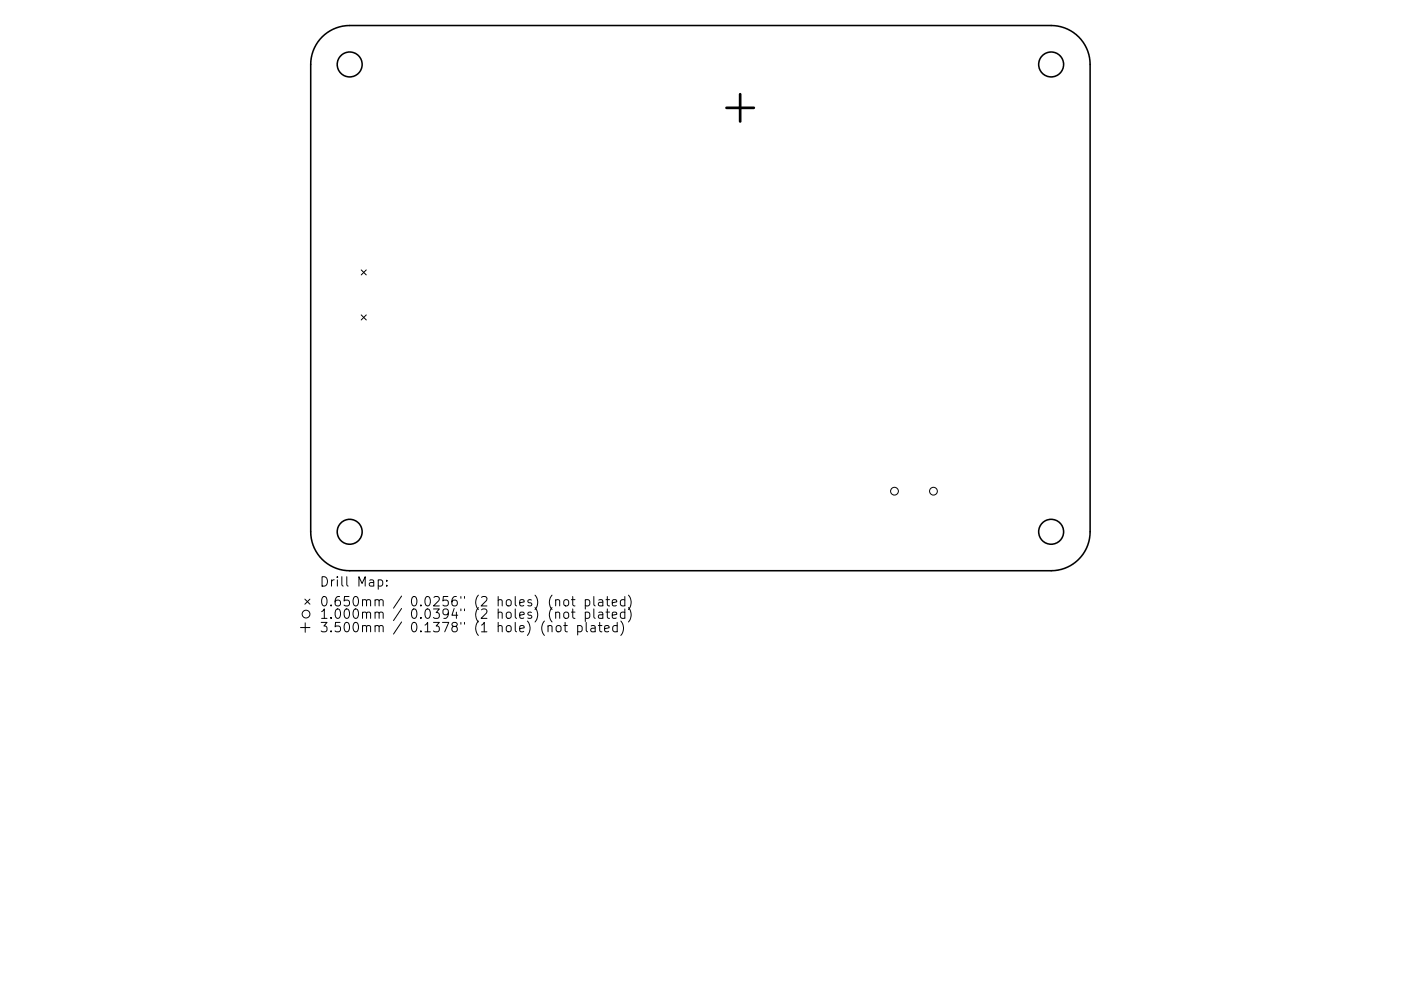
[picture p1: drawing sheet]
<svg xmlns="http://www.w3.org/2000/svg" width="297mm" height="210mm" viewBox="0 0 297 210" stroke-linecap="round" stroke-linejoin="round" font-family="sans-serif">
<defs><g id="words">
<g font-size="2.8">
<text x="67.7" y="125.1">Drill</text>
<text x="75.7" y="125.1">Map:</text>
<text x="67.7" y="129.3">0.650mm</text>
<text x="67.7" y="131.9">1.000mm</text>
<text x="87.2" y="129.3">0.0256&quot;</text>
<text x="87.2" y="131.9">0.0394&quot;</text>
<text x="100.9" y="129.3">(2</text>
<text x="100.9" y="131.9">(2</text>
<text x="105.8" y="129.3">holes)</text>
<text x="105.8" y="131.9">holes)</text>
<text x="116.9" y="129.3">(not</text>
<text x="116.9" y="131.9">(not</text>
<text x="124.7" y="129.3">plated)</text>
<text x="124.7" y="131.9">plated)</text>
<text x="67.7" y="134.8">3.500mm</text>
<text x="87.2" y="134.8">0.1378&quot;</text>
<text x="100.9" y="134.8">(1</text>
<text x="105.8" y="134.8">hole)</text>
<text x="115.3" y="134.8">(not</text>
<text x="123.1" y="134.8">plated)</text>
</g>
</g></defs>
<g fill="none" stroke="#000" stroke-width=".33">
<path d="M68.3 7.8a8.3 8.3 0 0 1 5.8-2.4h148.8a8.3 8.3 0 0 1 8.2 8.3v99.1a8.3 8.3 0 0 1-8.2 8.3h-148.8a8.3 8.3 0 0 1-8.2-8.3v-99.1a8.3 8.3 0 0 1 2.4-5.9z"/>
<circle cx="74.1" cy="13.7" r="2.64"/>
<circle cx="222.9" cy="13.7" r="2.64"/>
<circle cx="74.1" cy="112.8" r="2.64"/>
<circle cx="222.9" cy="112.8" r="2.64"/>
</g>
<g fill="none" stroke="#000" stroke-width=".21">
<path d="M76.6 57.3l1.1 1M77.7 57.3l-1.1 1M76.6 66.8l1.1 1.1M77.7 66.8l-1.1 1.1M63.7 133.1h2M64.6 127.1l1.1 1.1M64.7 132.1v2M65.7 127.1l-1.1 1.1M73.5 122.4v1.7l.3 .3M79.5 127.4l.3-.2 .5 .1 .1 1.3M79.5 130.1a.5 .5 0 0 1 .9 0v1.1M79.5 132.9a.5 .5 0 0 1 .9 .1v1"/>
<path d="M80.4 127.5l.3-.3 .4 .1 .1 1.3M80.4 130.1l.3-.2 .4 .1 .1 1.2M80.4 133l.3-.3 .4 .1 .1 1.2M85.1 126.5l-1.7 2.5M85.1 129.1l-1.7 2.6M85.1 132l-1.7 2.5M97.7 126.6v.3M97.7 129.2v.4M97.7 132v.4M98.5 126.6v.3M98.5 129.2v.4M98.5 132v.4"/>
<circle cx="189.6" cy="104.2" r=".83"/>
<circle cx="197.9" cy="104.2" r=".83"/>
<circle cx="64.9" cy="130.3" r=".83"/>
</g>
<path d="M156.9 20v5.8M154 22.9h5.8" fill="none" stroke="#000" stroke-width=".58"/>
<use href="#words"/>
</svg>
